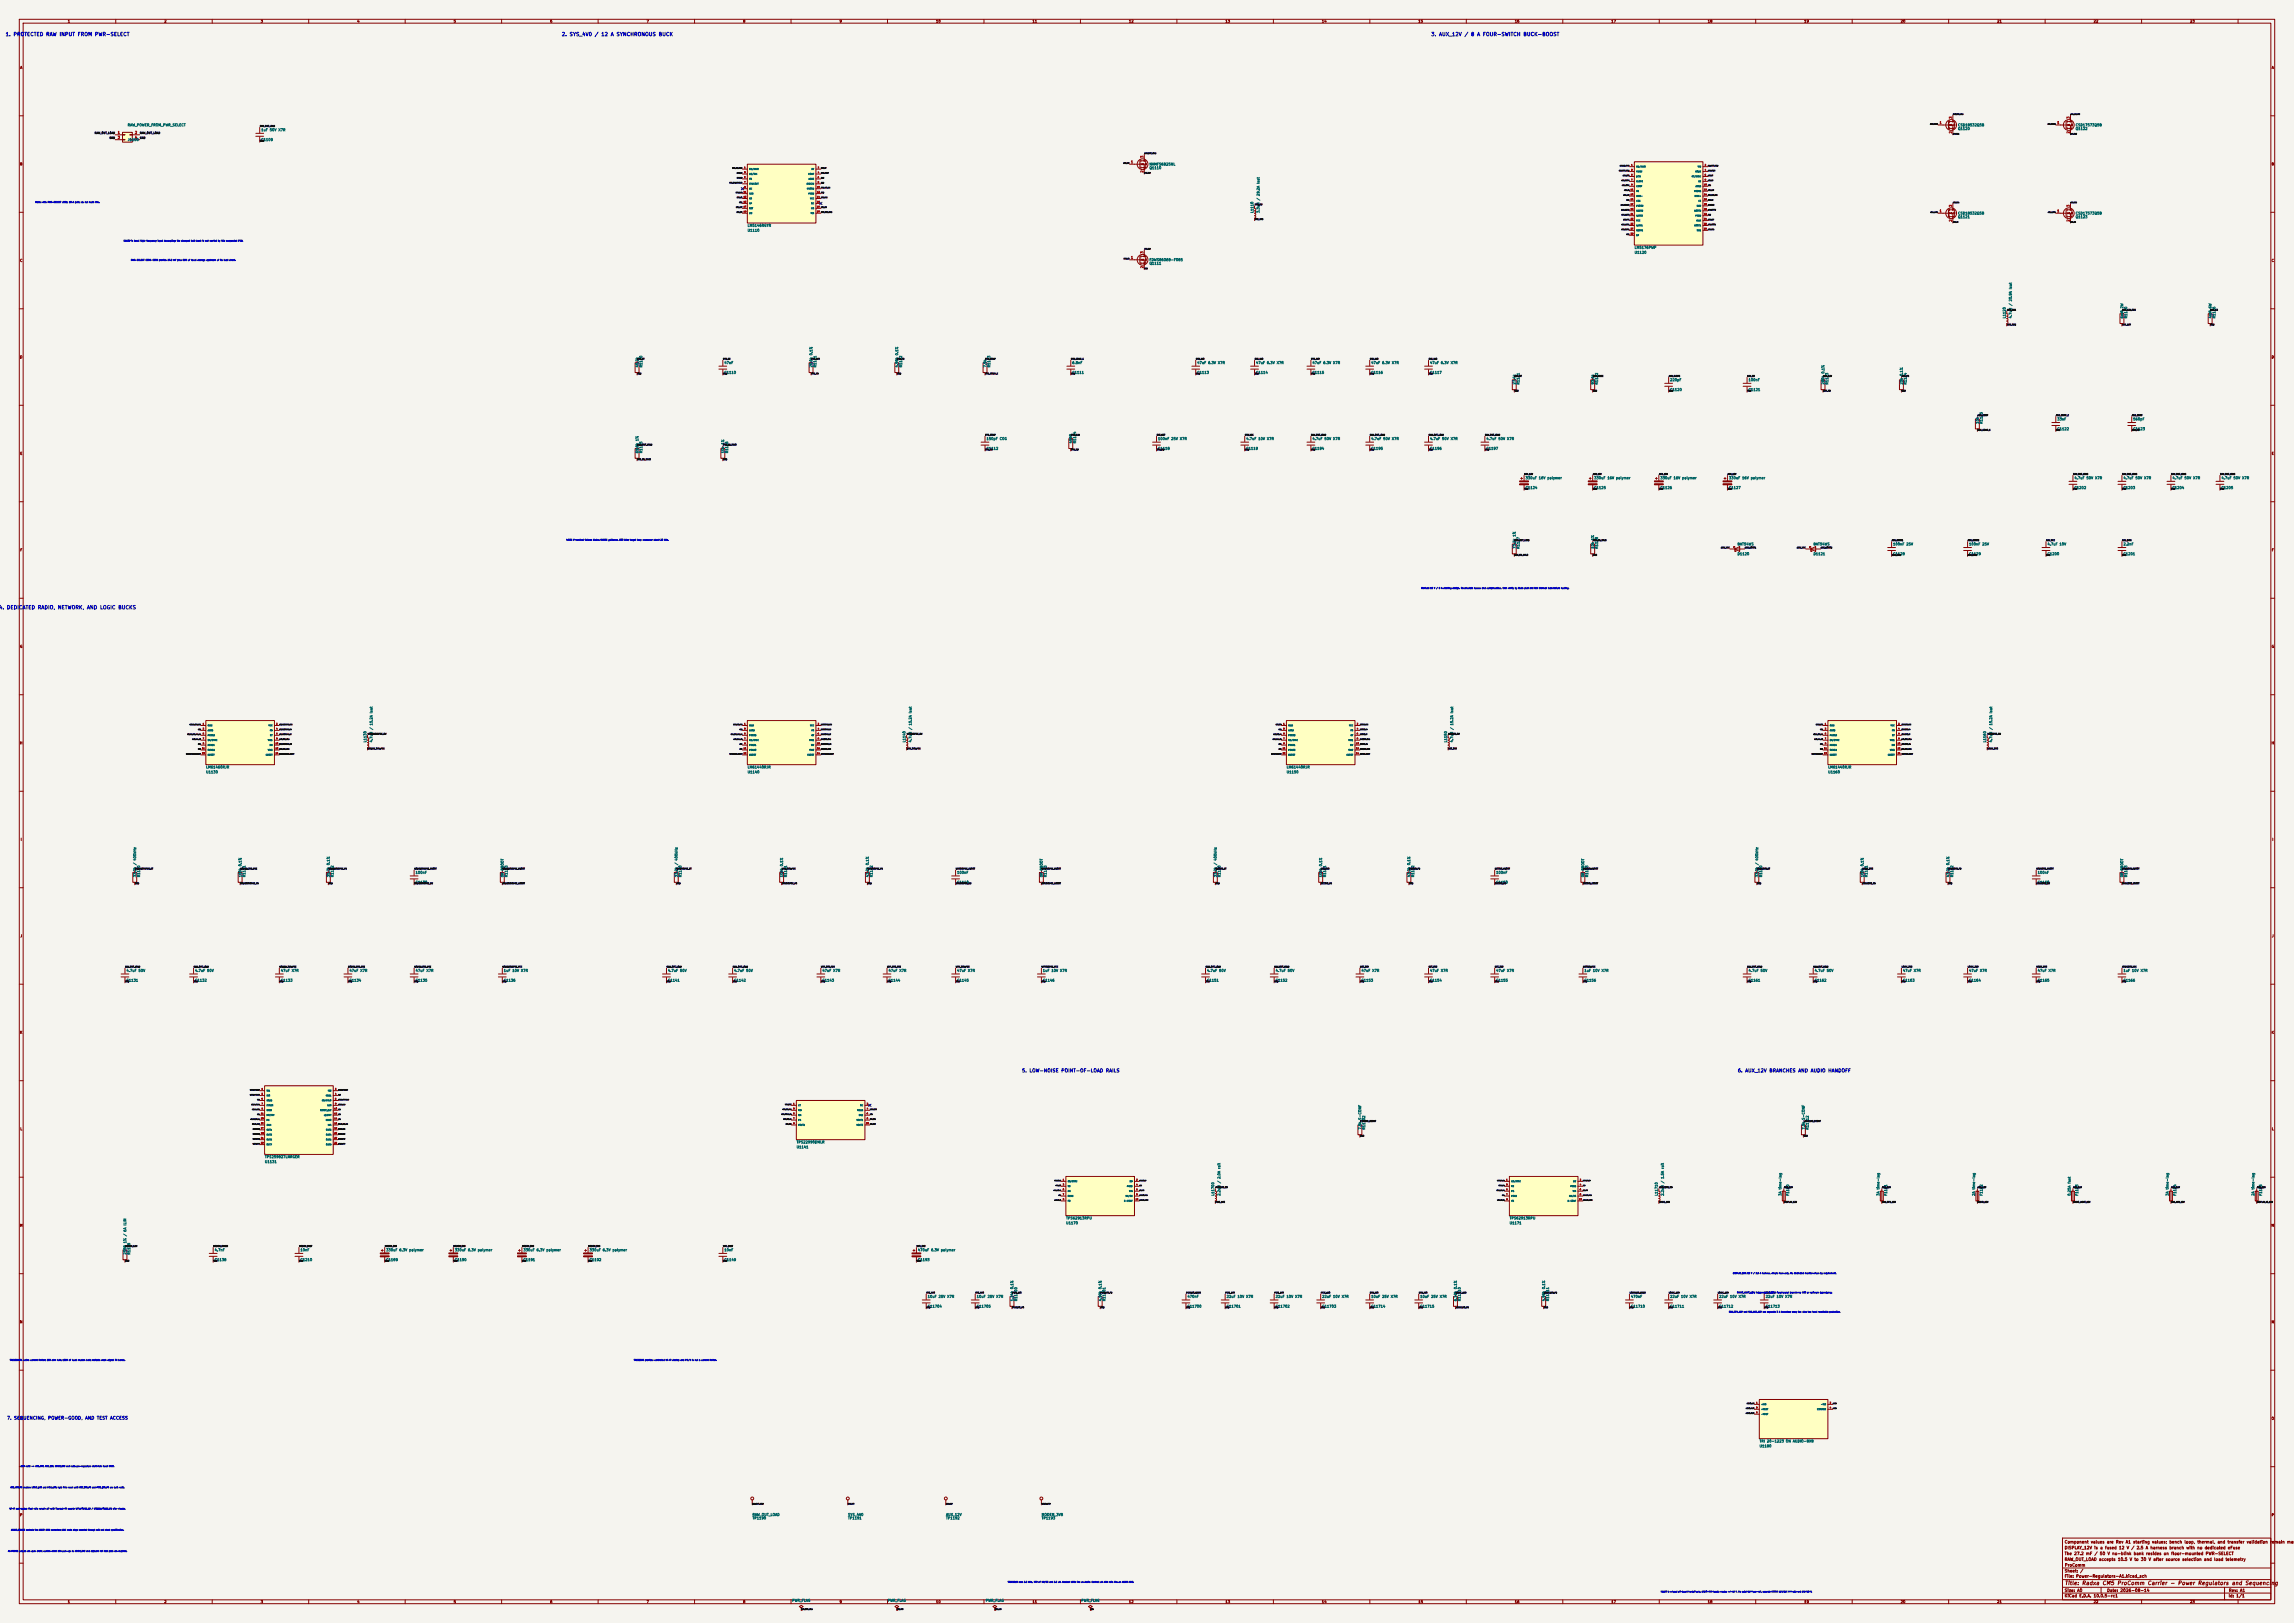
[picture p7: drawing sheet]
<svg xmlns="http://www.w3.org/2000/svg" width="1189mm" height="841mm" viewBox="0 0 1189 841" stroke-linecap="round" stroke-linejoin="round" font-family="sans-serif">
<defs><g id="words">
<text font-size="2" fill="#840000" x="1070" y="822">Title: Radxa CM5 ProComm Carrier - Power Regulators and Sequencing</text>
<g font-size="1.8" fill="#0000c2">
<text x="3" y="19">1. PROTECTED RAW INPUT FROM PWR-SELECT</text>
<text x="291" y="19">2. SYS_4V0 / 12 A SYNCHRONOUS BUCK</text>
<text x="742" y="19">3. AUX_12V / 8 A FOUR-SWITCH BUCK-BOOST</text>
<text x="-1" y="316">4. DEDICATED RADIO, NETWORK, AND LOGIC BUCKS</text>
</g>
<g font-size="1.7" fill="#0000c2">
<text x="530" y="556">5. LOW-NOISE POINT-OF-LOAD RAILS</text>
<text x="901" y="556">6. AUX_12V BRANCHES AND AUDIO HANDOFF</text>
</g>
<text font-size="1.6" fill="#0000c2" x="3" y="736">7. SEQUENCING, POWER-GOOD, AND TEST ACCESS</text>
<g font-size="1.5" fill="#840000">
<text x="1070" y="803">DISPLAY_12V is a fused 12 V / 2.5 A harness branch with no dedicated eFuse</text>
<text x="1070" y="800">Component values are Rev A1 starting values; bench loop, thermal, and transfer validation remain mand</text>
<text x="1070" y="809">RAW_OUT_LOAD accepts 10.5 V to 30 V after source selection and load telemetry</text>
<text x="1070" y="806">The 27.2 mF / 50 V no-blink bank resides on floor-mounted PWR-SELECT</text>
<text x="1070" y="815">Sheet: /</text>
<text x="1070" y="812">ProComm</text>
<text x="1070" y="818">File: Power-Regulators-A1.kicad_sch</text>
<text x="1070" y="825">Size: A0</text>
<text x="1092" y="825">Date: 2026-08-14</text>
<text x="1155" y="825">Rev: A1</text>
<text x="1070" y="828">KiCad E.D.A. 10.0.5-rc1</text>
<text x="1155" y="828">Id: 1/1</text>
</g>
<g font-size="1.3" fill="#840000">
<text x="35" y="12">1</text>
<text x="85" y="12">2</text>
<text x="135" y="12">3</text>
<text x="185" y="12">4</text>
<text x="235" y="12">5</text>
<text x="285" y="12">6</text>
<text x="335" y="12">7</text>
<text x="385" y="12">8</text>
<text x="435" y="12">9</text>
<text x="485" y="12">10</text>
<text x="535" y="12">11</text>
<text x="585" y="12">12</text>
<text x="635" y="12">13</text>
<text x="685" y="12">14</text>
<text x="735" y="12">15</text>
<text x="785" y="12">16</text>
<text x="835" y="12">17</text>
<text x="885" y="12">18</text>
<text x="935" y="12">19</text>
<text x="985" y="12">20</text>
<text x="1035" y="12">21</text>
<text x="1085" y="12">22</text>
<text x="1135" y="12">23</text>
<text x="10" y="36">A</text>
<text x="1177" y="36">A</text>
<text x="10" y="86">B</text>
<text x="1177" y="86">B</text>
<text x="10" y="136">C</text>
<text x="1177" y="136">C</text>
<text x="10" y="186">D</text>
<text x="1177" y="186">D</text>
<text x="10" y="236">E</text>
<text x="1177" y="236">E</text>
<text x="10" y="286">F</text>
<text x="1177" y="286">F</text>
<text x="10" y="336">G</text>
<text x="1177" y="336">G</text>
<text x="10" y="386">H</text>
<text x="1177" y="386">H</text>
<text x="11" y="436">I</text>
<text x="1178" y="436">I</text>
<text x="10" y="486">J</text>
<text x="1177" y="486">J</text>
<text x="10" y="536">K</text>
<text x="1177" y="536">K</text>
<text x="10" y="586">L</text>
<text x="1177" y="586">L</text>
<text x="10" y="636">M</text>
<text x="1177" y="636">M</text>
<text x="10" y="686">N</text>
<text x="1177" y="686">N</text>
<text x="10" y="736">O</text>
<text x="1177" y="736">O</text>
<text x="10" y="786">P</text>
<text x="1177" y="786">P</text>
<text x="35" y="831">1</text>
<text x="85" y="831">2</text>
<text x="135" y="831">3</text>
<text x="185" y="831">4</text>
<text x="235" y="831">5</text>
<text x="285" y="831">6</text>
<text x="335" y="831">7</text>
<text x="385" y="831">8</text>
<text x="435" y="831">9</text>
<text x="485" y="831">10</text>
<text x="535" y="831">11</text>
<text x="585" y="831">12</text>
<text x="635" y="831">13</text>
<text x="685" y="831">14</text>
<text x="735" y="831">15</text>
<text x="785" y="831">16</text>
<text x="835" y="831">17</text>
<text x="885" y="831">18</text>
<text x="935" y="831">19</text>
<text x="985" y="831">20</text>
<text x="1035" y="831">21</text>
<text x="1085" y="831">22</text>
<text x="1135" y="831">23</text>
</g>
<g font-size="1.3" fill="#006464">
<text x="66" y="66">RAW_POWER_FROM_PWR_SELECT</text>
<text x="1015" y="66">CSD18532Q5B</text>
<text x="1076" y="66">CSD17573Q5B</text>
<text x="135" y="68">1uF 50V X7R</text>
<text x="1015" y="68">Q1120</text>
<text x="1076" y="68">Q1122</text>
<text x="66" y="73">J1100</text>
<text x="135" y="73">C1109</text>
<text x="596" y="88">Q1110</text>
<text x="596" y="86">NVMFS6B25NL</text>
<text x="650" y="111" transform="rotate(-90 650 111)">L1110</text>
<text x="653" y="111" transform="rotate(-90 653 111)">3.3uH / 29.2A Isat</text>
<text x="1015" y="113">Q1121</text>
<text x="1015" y="111">CSD18532Q5B</text>
<text x="1076" y="113">Q1123</text>
<text x="1076" y="111">CSD17573Q5B</text>
<text x="387" y="118">LM5146RGYR</text>
<text x="387" y="120">U1110</text>
<text x="847" y="132">U1120</text>
<text x="847" y="129">LM5176PWP</text>
<text x="596" y="137">Q1111</text>
<text x="596" y="136">FDWS86068-F085</text>
<text x="1040" y="165" transform="rotate(-90 1040 165)">L1120</text>
<text x="1043" y="165" transform="rotate(-90 1043 165)">4.7uH / 20.9A Isat</text>
<text x="1101" y="165" transform="rotate(-90 1101 165)">6mR 2W</text>
<text x="1103" y="165" transform="rotate(-90 1103 165)">R1120</text>
<text x="1147" y="165" transform="rotate(-90 1147 165)">4mR 6W</text>
<text x="1149" y="165" transform="rotate(-90 1149 165)">R1126</text>
<text x="331" y="191" transform="rotate(-90 331 191)">40.2k</text>
<text x="333" y="191" transform="rotate(-90 333 191)">R1110</text>
<text x="375" y="189">47nF</text>
<text x="421" y="191" transform="rotate(-90 421 191)">20.0k 0.1%</text>
<text x="423" y="191" transform="rotate(-90 423 191)">R1111</text>
<text x="466" y="191" transform="rotate(-90 466 191)">4.99k 0.1%</text>
<text x="468" y="191" transform="rotate(-90 468 191)">R1112</text>
<text x="512" y="191" transform="rotate(-90 512 191)">7.5k</text>
<text x="514" y="191" transform="rotate(-90 514 191)">R1113</text>
<text x="556" y="189">6.8nF</text>
<text x="620" y="189">47uF 6.3V X7R</text>
<text x="651" y="189">47uF 6.3V X7R</text>
<text x="680" y="189">47uF 6.3V X7R</text>
<text x="711" y="189">47uF 6.3V X7R</text>
<text x="741" y="189">47uF 6.3V X7R</text>
<text x="375" y="194">C1110</text>
<text x="556" y="194">C1111</text>
<text x="620" y="194">C1113</text>
<text x="651" y="194">C1114</text>
<text x="680" y="194">C1115</text>
<text x="711" y="194">C1116</text>
<text x="741" y="194">C1117</text>
<text x="865" y="198">220pF</text>
<text x="906" y="198">100nF</text>
<text x="786" y="199" transform="rotate(-90 786 199)">27.4k</text>
<text x="788" y="199" transform="rotate(-90 788 199)">R1121</text>
<text x="826" y="199" transform="rotate(-90 826 199)">93.1k</text>
<text x="828" y="199" transform="rotate(-90 828 199)">R1122</text>
<text x="865" y="203">C1120</text>
<text x="906" y="203">C1121</text>
<text x="946" y="199" transform="rotate(-90 946 199)">280k 0.1%</text>
<text x="948" y="199" transform="rotate(-90 948 199)">R1123</text>
<text x="986" y="199" transform="rotate(-90 986 199)">20k 0.1%</text>
<text x="989" y="199" transform="rotate(-90 989 199)">R1124</text>
<text x="1026" y="220" transform="rotate(-90 1026 220)">10k</text>
<text x="1028" y="220" transform="rotate(-90 1028 220)">R1125</text>
<text x="1066" y="218">33nF</text>
<text x="1106" y="218">560pF</text>
<text x="1066" y="223">C1122</text>
<text x="1106" y="223">C1123</text>
<text x="511" y="233">C1112</text>
<text x="511" y="228">150pF C0G</text>
<text x="556" y="230" transform="rotate(-90 556 230)">499R</text>
<text x="558" y="230" transform="rotate(-90 558 230)">R1114</text>
<text x="600" y="233">C1118</text>
<text x="600" y="228">100nF 25V X7R</text>
<text x="646" y="233">C1119</text>
<text x="646" y="228">4.7uF 10V X7R</text>
<text x="680" y="233">C1194</text>
<text x="680" y="228">4.7uF 50V X7R</text>
<text x="711" y="233">C1195</text>
<text x="711" y="228">4.7uF 50V X7R</text>
<text x="741" y="233">C1196</text>
<text x="741" y="228">4.7uF 50V X7R</text>
<text x="770" y="233">C1197</text>
<text x="770" y="228">4.7uF 50V X7R</text>
<text x="331" y="235" transform="rotate(-90 331 235)">69.8k 1%</text>
<text x="333" y="235" transform="rotate(-90 333 235)">R1115</text>
<text x="376" y="235" transform="rotate(-90 376 235)">10k 1%</text>
<text x="378" y="235" transform="rotate(-90 378 235)">R1116</text>
<text x="791" y="249">330uF 16V polymer</text>
<text x="826" y="249">330uF 16V polymer</text>
<text x="860" y="249">330uF 16V polymer</text>
<text x="896" y="249">330uF 16V polymer</text>
<text x="1075" y="249">4.7uF 50V X7R</text>
<text x="1100" y="249">4.7uF 50V X7R</text>
<text x="1126" y="249">4.7uF 50V X7R</text>
<text x="1151" y="249">4.7uF 50V X7R</text>
<text x="791" y="254">C1124</text>
<text x="826" y="254">C1125</text>
<text x="860" y="254">C1126</text>
<text x="896" y="254">C1127</text>
<text x="1075" y="254">C1202</text>
<text x="1100" y="254">C1203</text>
<text x="1126" y="254">C1204</text>
<text x="1151" y="254">C1205</text>
<text x="786" y="284" transform="rotate(-90 786 284)">73.2k 1%</text>
<text x="788" y="284" transform="rotate(-90 788 284)">R1127</text>
<text x="826" y="284" transform="rotate(-90 826 284)">10k 1%</text>
<text x="828" y="284" transform="rotate(-90 828 284)">R1128</text>
<text x="900" y="288">D1120</text>
<text x="900" y="283">BAT54WS</text>
<text x="940" y="288">D1121</text>
<text x="940" y="283">BAT54WS</text>
<text x="981" y="288">C1128</text>
<text x="981" y="283">100nF 25V</text>
<text x="1020" y="288">C1129</text>
<text x="1020" y="283">100nF 25V</text>
<text x="1061" y="288">C1200</text>
<text x="1061" y="283">4.7uF 10V</text>
<text x="1100" y="288">C1201</text>
<text x="1100" y="283">2.2nF</text>
<text x="190" y="385" transform="rotate(-90 190 385)">L1130</text>
<text x="193" y="385" transform="rotate(-90 193 385)">4.7uH / 15.2A Isat</text>
<text x="470" y="385" transform="rotate(-90 470 385)">L1140</text>
<text x="473" y="385" transform="rotate(-90 473 385)">4.7uH / 15.2A Isat</text>
<text x="750" y="385" transform="rotate(-90 750 385)">L1150</text>
<text x="753" y="385" transform="rotate(-90 753 385)">4.7uH / 15.2A Isat</text>
<text x="1030" y="385" transform="rotate(-90 1030 385)">L1160</text>
<text x="1033" y="385" transform="rotate(-90 1033 385)">4.7uH / 15.2A Isat</text>
<text x="107" y="401">U1130</text>
<text x="107" y="398">LM61460RJR</text>
<text x="387" y="401">U1140</text>
<text x="387" y="398">LM61440RJR</text>
<text x="667" y="401">U1150</text>
<text x="667" y="398">LM61440RJR</text>
<text x="947" y="401">U1160</text>
<text x="947" y="398">LM61440RJR</text>
<text x="71" y="455" transform="rotate(-90 71 455)">33.2k / 400kHz</text>
<text x="73" y="455" transform="rotate(-90 73 455)">R1130</text>
<text x="125" y="455" transform="rotate(-90 125 455)">100k 0.1%</text>
<text x="127" y="455" transform="rotate(-90 127 455)">R1131</text>
<text x="171" y="455" transform="rotate(-90 171 455)">35.7k 0.1%</text>
<text x="173" y="455" transform="rotate(-90 173 455)">R1132</text>
<text x="215" y="453">100nF</text>
<text x="261" y="455" transform="rotate(-90 261 455)">0R</text>
<text x="261" y="451" transform="rotate(-90 261 451)">RBOOT</text>
<text x="263" y="455" transform="rotate(-90 263 455)">R1133</text>
<text x="351" y="455" transform="rotate(-90 351 455)">33.2k / 400kHz</text>
<text x="354" y="455" transform="rotate(-90 354 455)">R1140</text>
<text x="406" y="455" transform="rotate(-90 406 455)">100k 0.1%</text>
<text x="408" y="455" transform="rotate(-90 408 455)">R1141</text>
<text x="451" y="455" transform="rotate(-90 451 455)">43.2k 0.1%</text>
<text x="453" y="455" transform="rotate(-90 453 455)">R1142</text>
<text x="496" y="453">100nF</text>
<text x="541" y="455" transform="rotate(-90 541 455)">0R</text>
<text x="541" y="451" transform="rotate(-90 541 451)">RBOOT</text>
<text x="543" y="455" transform="rotate(-90 543 455)">R1143</text>
<text x="631" y="455" transform="rotate(-90 631 455)">33.2k / 400kHz</text>
<text x="633" y="455" transform="rotate(-90 633 455)">R1150</text>
<text x="685" y="455" transform="rotate(-90 685 455)">100k 0.1%</text>
<text x="688" y="455" transform="rotate(-90 688 455)">R1151</text>
<text x="731" y="455" transform="rotate(-90 731 455)">43.2k 0.1%</text>
<text x="733" y="455" transform="rotate(-90 733 455)">R1152</text>
<text x="775" y="453">100nF</text>
<text x="821" y="455" transform="rotate(-90 821 455)">0R</text>
<text x="821" y="451" transform="rotate(-90 821 451)">RBOOT</text>
<text x="823" y="455" transform="rotate(-90 823 455)">R1153</text>
<text x="912" y="455" transform="rotate(-90 912 455)">33.2k / 400kHz</text>
<text x="914" y="455" transform="rotate(-90 914 455)">R1160</text>
<text x="966" y="455" transform="rotate(-90 966 455)">100k 0.1%</text>
<text x="968" y="455" transform="rotate(-90 968 455)">R1161</text>
<text x="1011" y="455" transform="rotate(-90 1011 455)">43.2k 0.1%</text>
<text x="1013" y="455" transform="rotate(-90 1013 455)">R1162</text>
<text x="1056" y="453">100nF</text>
<text x="1101" y="455" transform="rotate(-90 1101 455)">0R</text>
<text x="1101" y="451" transform="rotate(-90 1101 451)">RBOOT</text>
<text x="1103" y="455" transform="rotate(-90 1103 455)">R1163</text>
<text x="215" y="458">C1130</text>
<text x="496" y="458">C1140</text>
<text x="775" y="458">C1150</text>
<text x="1056" y="458">C1160</text>
<text x="65" y="504">4.7uF 50V</text>
<text x="101" y="504">4.7uF 50V</text>
<text x="145" y="504">47uF X7R</text>
<text x="181" y="504">47uF X7R</text>
<text x="215" y="504">47uF X7R</text>
<text x="261" y="504">1uF 10V X7R</text>
<text x="346" y="504">4.7uF 50V</text>
<text x="380" y="504">4.7uF 50V</text>
<text x="426" y="504">47uF X7R</text>
<text x="460" y="504">47uF X7R</text>
<text x="496" y="504">47uF X7R</text>
<text x="540" y="504">1uF 10V X7R</text>
<text x="625" y="504">4.7uF 50V</text>
<text x="661" y="504">4.7uF 50V</text>
<text x="705" y="504">47uF X7R</text>
<text x="741" y="504">47uF X7R</text>
<text x="775" y="504">47uF X7R</text>
<text x="821" y="504">1uF 10V X7R</text>
<text x="906" y="504">4.7uF 50V</text>
<text x="940" y="504">4.7uF 50V</text>
<text x="986" y="504">47uF X7R</text>
<text x="1020" y="504">47uF X7R</text>
<text x="1056" y="504">47uF X7R</text>
<text x="1100" y="504">1uF 10V X7R</text>
<text x="65" y="509">C1131</text>
<text x="101" y="509">C1132</text>
<text x="145" y="509">C1133</text>
<text x="181" y="509">C1134</text>
<text x="215" y="509">C1135</text>
<text x="261" y="509">C1136</text>
<text x="346" y="509">C1141</text>
<text x="380" y="509">C1142</text>
<text x="426" y="509">C1143</text>
<text x="460" y="509">C1144</text>
<text x="496" y="509">C1145</text>
<text x="540" y="509">C1146</text>
<text x="625" y="509">C1151</text>
<text x="661" y="509">C1152</text>
<text x="705" y="509">C1153</text>
<text x="741" y="509">C1154</text>
<text x="775" y="509">C1155</text>
<text x="821" y="509">C1156</text>
<text x="906" y="509">C1161</text>
<text x="940" y="509">C1162</text>
<text x="986" y="509">C1163</text>
<text x="1020" y="509">C1164</text>
<text x="1056" y="509">C1165</text>
<text x="1100" y="509">C1166</text>
<text x="706" y="585" transform="rotate(-90 706 585)">7.5k S-CONF</text>
<text x="708" y="585" transform="rotate(-90 708 585)">R11702</text>
<text x="936" y="585" transform="rotate(-90 936 585)">7.5k S-CONF</text>
<text x="938" y="585" transform="rotate(-90 938 585)">R11712</text>
<text x="413" y="593">TPS22990DMLR</text>
<text x="413" y="595">U1141</text>
<text x="137" y="603">U1131</text>
<text x="137" y="600">TPS259827LNRGER</text>
<text x="630" y="620" transform="rotate(-90 630 620)">L11700</text>
<text x="633" y="620" transform="rotate(-90 633 620)">2.2uH / 2.0A rail</text>
<text x="859" y="620" transform="rotate(-90 859 620)">L11710</text>
<text x="863" y="620" transform="rotate(-90 863 620)">2.2uH / 1.5A rail</text>
<text x="924" y="620" transform="rotate(-90 924 620)">3A time-lag</text>
<text x="928" y="620" transform="rotate(-90 928 620)">F1180</text>
<text x="974" y="620" transform="rotate(-90 974 620)">3A time-lag</text>
<text x="978" y="620" transform="rotate(-90 978 620)">F1181</text>
<text x="1024" y="620" transform="rotate(-90 1024 620)">2A time-lag</text>
<text x="1028" y="620" transform="rotate(-90 1028 620)">F1182</text>
<text x="1073" y="620" transform="rotate(-90 1073 620)">0.25A fast</text>
<text x="1077" y="620" transform="rotate(-90 1077 620)">F1183</text>
<text x="1124" y="620" transform="rotate(-90 1124 620)">3A time-lag</text>
<text x="1128" y="620" transform="rotate(-90 1128 620)">F1184</text>
<text x="1169" y="620" transform="rotate(-90 1169 620)">2A time-lag</text>
<text x="1173" y="620" transform="rotate(-90 1173 620)">F1185</text>
<text x="552" y="635">U1170</text>
<text x="552" y="632">TPS62913RPU</text>
<text x="782" y="635">U1171</text>
<text x="782" y="632">TPS62913RPU</text>
<text x="66" y="650" transform="rotate(-90 66 650)">255R 1% / 6A ILIM</text>
<text x="68" y="650" transform="rotate(-90 68 650)">R1138</text>
<text x="111" y="654">C1138</text>
<text x="111" y="649">4.7nF</text>
<text x="156" y="654">C1210</text>
<text x="156" y="649">10nF</text>
<text x="200" y="654">C1189</text>
<text x="200" y="649">330uF 6.3V polymer</text>
<text x="236" y="654">C1190</text>
<text x="236" y="649">330uF 6.3V polymer</text>
<text x="271" y="654">C1191</text>
<text x="271" y="649">330uF 6.3V polymer</text>
<text x="305" y="654">C1192</text>
<text x="305" y="649">330uF 6.3V polymer</text>
<text x="375" y="654">C1149</text>
<text x="375" y="649">10nF</text>
<text x="476" y="654">C1193</text>
<text x="476" y="649">470uF 6.3V polymer</text>
<text x="481" y="678">C11704</text>
<text x="481" y="673">10uF 25V X7R</text>
<text x="506" y="678">C11705</text>
<text x="506" y="673">10uF 25V X7R</text>
<text x="525" y="674" transform="rotate(-90 525 674)">1.24k 0.1%</text>
<text x="528" y="674" transform="rotate(-90 528 674)">R11700</text>
<text x="571" y="674" transform="rotate(-90 571 674)">4.99k 0.1%</text>
<text x="573" y="674" transform="rotate(-90 573 674)">R11701</text>
<text x="615" y="678">C11700</text>
<text x="615" y="673">470nF</text>
<text x="636" y="678">C11701</text>
<text x="636" y="673">22uF 10V X7R</text>
<text x="661" y="678">C11702</text>
<text x="661" y="673">22uF 10V X7R</text>
<text x="685" y="678">C11703</text>
<text x="685" y="673">22uF 10V X7R</text>
<text x="711" y="678">C11714</text>
<text x="711" y="673">10uF 25V X7R</text>
<text x="736" y="678">C11715</text>
<text x="736" y="673">10uF 25V X7R</text>
<text x="755" y="674" transform="rotate(-90 755 674)">6.19k 0.1%</text>
<text x="757" y="674" transform="rotate(-90 757 674)">R11710</text>
<text x="801" y="674" transform="rotate(-90 801 674)">4.99k 0.1%</text>
<text x="803" y="674" transform="rotate(-90 803 674)">R11711</text>
<text x="845" y="678">C11710</text>
<text x="845" y="673">470nF</text>
<text x="865" y="678">C11711</text>
<text x="865" y="673">22uF 10V X7R</text>
<text x="891" y="678">C11712</text>
<text x="891" y="673">22uF 10V X7R</text>
<text x="915" y="678">C11713</text>
<text x="915" y="673">22uF 10V X7R</text>
<text x="912" y="748">TRI 20-1223 ON AUDIO-8X8</text>
<text x="912" y="750">U1180</text>
<text x="390" y="786">RAW_OUT_LOAD</text>
<text x="439" y="786">SYS_4V0</text>
<text x="490" y="786">AUX_12V</text>
<text x="540" y="786">MODEM_3V8</text>
<text x="390" y="788">TP1190</text>
<text x="439" y="788">TP1191</text>
<text x="490" y="788">TP1192</text>
<text x="540" y="788">TP1193</text>
<text x="410" y="830">PWR_FLAG</text>
<text x="460" y="830">PWR_FLAG</text>
<text x="511" y="830">PWR_FLAG</text>
<text x="560" y="830">PWR_FLAG</text>
</g>
<g font-size="1.3" fill="#a90000">
<text x="1005" y="65">1</text>
<text x="1012" y="62" transform="rotate(-90 1012 62)">3</text>
<text x="1066" y="65">1</text>
<text x="1073" y="62" transform="rotate(-90 1073 62)">3</text>
<text x="61" y="70">1</text>
<text x="70" y="70">2</text>
<text x="1012" y="69" transform="rotate(-90 1012 69)">2</text>
<text x="1073" y="69" transform="rotate(-90 1073 69)">2</text>
<text x="61" y="72">3</text>
<text x="70" y="72">4</text>
<text x="593" y="82" transform="rotate(-90 593 82)">3</text>
<text x="586" y="85">1</text>
<text x="593" y="90" transform="rotate(-90 593 90)">2</text>
<text x="1012" y="107" transform="rotate(-90 1012 107)">3</text>
<text x="1073" y="107" transform="rotate(-90 1073 107)">3</text>
<text x="1005" y="110">1</text>
<text x="1066" y="110">1</text>
<text x="1012" y="115" transform="rotate(-90 1012 115)">2</text>
<text x="1073" y="115" transform="rotate(-90 1073 115)">2</text>
<text x="593" y="132" transform="rotate(-90 593 132)">3</text>
<text x="586" y="134">1</text>
<text x="593" y="139" transform="rotate(-90 593 139)">2</text>
</g>
<g font-size="1" fill="#0f0f0f">
<text x="49" y="70">RAW_OUT_LOAD</text>
<text x="72" y="70">RAW_OUT_LOAD</text>
<text x="57" y="72">GND</text>
<text x="72" y="72">GND</text>
</g>
<g font-size=".7" fill="#0f0f0f">
<text x="135" y="66">RAW_OUT_LOAD</text>
<text x="135" y="73">GND</text>
<text x="650" y="107">SYS_SW</text>
<text x="650" y="114">SYS_4V0</text>
<text x="1040" y="161">AUX_SW1</text>
<text x="1100" y="161">AUX_12V_PRE</text>
<text x="1146" y="161">AUX_CS</text>
<text x="1040" y="169">AUX_SW2</text>
<text x="1100" y="169">AUX_12V</text>
<text x="1146" y="169">GND</text>
<text x="330" y="187">SYS_RT</text>
<text x="375" y="187">SYS_SS</text>
<text x="420" y="187">SYS_4V0</text>
<text x="465" y="187">SYS_FB</text>
<text x="511" y="187">SYS_COMP</text>
<text x="555" y="187">SYS_COMP_C</text>
<text x="620" y="187">SYS_4V0</text>
<text x="650" y="187">SYS_4V0</text>
<text x="679" y="187">SYS_4V0</text>
<text x="710" y="187">SYS_4V0</text>
<text x="740" y="187">SYS_4V0</text>
<text x="330" y="194">GND</text>
<text x="375" y="194">GND</text>
<text x="420" y="194">SYS_FB</text>
<text x="465" y="194">GND</text>
<text x="511" y="194">SYS_COMP_C</text>
<text x="555" y="194">GND</text>
<text x="620" y="194">GND</text>
<text x="650" y="194">GND</text>
<text x="679" y="194">GND</text>
<text x="710" y="194">GND</text>
<text x="740" y="194">GND</text>
<text x="785" y="195">AUX_RT</text>
<text x="826" y="195">AUX_MODE</text>
<text x="865" y="195">AUX_SLOPE</text>
<text x="906" y="195">AUX_SS</text>
<text x="945" y="195">AUX_12V</text>
<text x="986" y="195">AUX_FB</text>
<text x="785" y="203">GND</text>
<text x="826" y="203">GND</text>
<text x="865" y="203">GND</text>
<text x="906" y="203">GND</text>
<text x="945" y="203">AUX_FB</text>
<text x="986" y="203">GND</text>
<text x="1025" y="216">AUX_COMP</text>
<text x="1066" y="216">AUX_COMP_C</text>
<text x="1105" y="216">AUX_COMP</text>
<text x="511" y="226">SYS_COMP</text>
<text x="555" y="226">SYS_ILIM</text>
<text x="599" y="226">SYS_BST</text>
<text x="645" y="226">SYS_VCC</text>
<text x="679" y="226">RAW_OUT_LOAD</text>
<text x="710" y="226">RAW_OUT_LOAD</text>
<text x="740" y="226">RAW_OUT_LOAD</text>
<text x="770" y="226">RAW_OUT_LOAD</text>
<text x="1025" y="223">AUX_COMP_C</text>
<text x="1066" y="223">GND</text>
<text x="1105" y="223">AUX_FB</text>
<text x="330" y="231">RAW_OUT_LOAD</text>
<text x="375" y="231">SYS_EN_UVLO</text>
<text x="511" y="234">SYS_FB</text>
<text x="555" y="234">SYS_SW</text>
<text x="599" y="234">SYS_SW</text>
<text x="645" y="234">GND</text>
<text x="679" y="234">GND</text>
<text x="710" y="234">GND</text>
<text x="740" y="234">GND</text>
<text x="770" y="234">GND</text>
<text x="330" y="239">SYS_EN_UVLO</text>
<text x="375" y="239">GND</text>
<text x="790" y="246">AUX_12V</text>
<text x="826" y="246">AUX_12V</text>
<text x="860" y="246">AUX_12V</text>
<text x="895" y="246">AUX_12V</text>
<text x="1074" y="246">RAW_OUT_LOAD</text>
<text x="1100" y="246">RAW_OUT_LOAD</text>
<text x="1125" y="246">RAW_OUT_LOAD</text>
<text x="1151" y="246">RAW_OUT_LOAD</text>
<text x="790" y="254">GND</text>
<text x="826" y="254">GND</text>
<text x="860" y="254">GND</text>
<text x="895" y="254">GND</text>
<text x="1074" y="254">GND</text>
<text x="1100" y="254">GND</text>
<text x="1125" y="254">GND</text>
<text x="1151" y="254">GND</text>
<text x="785" y="280">RAW_OUT_LOAD</text>
<text x="826" y="280">AUX_EN_UVLO</text>
<text x="980" y="280">AUX_BOOT1</text>
<text x="1020" y="280">AUX_BOOT2</text>
<text x="1060" y="280">AUX_VCC</text>
<text x="1100" y="280">AUX_DITH</text>
<text x="892" y="284">AUX_VCC</text>
<text x="904" y="284">AUX_BOOT1</text>
<text x="931" y="284">AUX_VCC</text>
<text x="944" y="284">AUX_BOOT2</text>
<text x="785" y="288">AUX_EN_UVLO</text>
<text x="826" y="288">GND</text>
<text x="980" y="288">AUX_SW1</text>
<text x="1020" y="288">AUX_SW2</text>
<text x="1060" y="288">GND</text>
<text x="1100" y="288">GND</text>
<text x="191" y="381">MODEM3V8PRE_SW</text>
<text x="470" y="381">WIFI3V3PRE_SW</text>
<text x="751" y="381">NET3V3_SW</text>
<text x="1030" y="381">LOGIC3V3_SW</text>
<text x="191" y="388">MODEM_3V8_PRE</text>
<text x="470" y="388">WIFI_3V3_PRE</text>
<text x="751" y="388">NET_3V3</text>
<text x="1030" y="388">LOGIC_3V3</text>
<text x="70" y="451">MODEM3V8PRE_RT</text>
<text x="124" y="451">MODEM_3V8_PRE</text>
<text x="170" y="451">MODEM3V8PRE_FB</text>
<text x="215" y="451">MODEM3V8PRE_CBOOT</text>
<text x="260" y="451">MODEM3V8PRE_RBOOT</text>
<text x="351" y="451">WIFI3V3PRE_RT</text>
<text x="405" y="451">WIFI_3V3_PRE</text>
<text x="450" y="451">WIFI3V3PRE_FB</text>
<text x="495" y="451">WIFI3V3PRE_CBOOT</text>
<text x="540" y="451">WIFI3V3PRE_RBOOT</text>
<text x="630" y="451">NET3V3_RT</text>
<text x="685" y="451">NET_3V3</text>
<text x="730" y="451">NET3V3_FB</text>
<text x="775" y="451">NET3V3_CBOOT</text>
<text x="820" y="451">NET3V3_RBOOT</text>
<text x="911" y="451">LOGIC3V3_RT</text>
<text x="965" y="451">LOGIC_3V3</text>
<text x="1010" y="451">LOGIC3V3_FB</text>
<text x="1055" y="451">LOGIC3V3_CBOOT</text>
<text x="1100" y="451">LOGIC3V3_RBOOT</text>
<text x="70" y="458">GND</text>
<text x="124" y="458">MODEM3V8PRE_FB</text>
<text x="170" y="458">GND</text>
<text x="215" y="458">MODEM3V8PRE_SW</text>
<text x="260" y="458">MODEM3V8PRE_CBOOT</text>
<text x="351" y="458">GND</text>
<text x="405" y="458">WIFI3V3PRE_FB</text>
<text x="450" y="458">GND</text>
<text x="495" y="458">WIFI3V3PRE_SW</text>
<text x="540" y="458">WIFI3V3PRE_CBOOT</text>
<text x="630" y="458">GND</text>
<text x="685" y="458">NET3V3_FB</text>
<text x="730" y="458">GND</text>
<text x="775" y="458">NET3V3_SW</text>
<text x="820" y="458">NET3V3_CBOOT</text>
<text x="911" y="458">GND</text>
<text x="965" y="458">LOGIC3V3_FB</text>
<text x="1010" y="458">GND</text>
<text x="1055" y="458">LOGIC3V3_SW</text>
<text x="1100" y="458">LOGIC3V3_CBOOT</text>
<text x="65" y="501">RAW_OUT_LOAD</text>
<text x="100" y="501">RAW_OUT_LOAD</text>
<text x="145" y="501">MODEM_3V8_PRE</text>
<text x="180" y="501">MODEM_3V8_PRE</text>
<text x="215" y="501">MODEM_3V8_PRE</text>
<text x="260" y="501">MODEM3V8PRE_VCC</text>
<text x="345" y="501">RAW_OUT_LOAD</text>
<text x="380" y="501">RAW_OUT_LOAD</text>
<text x="425" y="501">WIFI_3V3_PRE</text>
<text x="460" y="501">WIFI_3V3_PRE</text>
<text x="495" y="501">WIFI_3V3_PRE</text>
<text x="540" y="501">WIFI3V3PRE_VCC</text>
<text x="625" y="501">RAW_OUT_LOAD</text>
<text x="660" y="501">RAW_OUT_LOAD</text>
<text x="705" y="501">NET_3V3</text>
<text x="740" y="501">NET_3V3</text>
<text x="775" y="501">NET_3V3</text>
<text x="820" y="501">NET3V3_VCC</text>
<text x="906" y="501">RAW_OUT_LOAD</text>
<text x="940" y="501">RAW_OUT_LOAD</text>
<text x="986" y="501">LOGIC_3V3</text>
<text x="1020" y="501">LOGIC_3V3</text>
<text x="1055" y="501">LOGIC_3V3</text>
<text x="1100" y="501">LOGIC3V3_VCC</text>
<text x="65" y="509">GND</text>
<text x="100" y="509">GND</text>
<text x="145" y="509">GND</text>
<text x="180" y="509">GND</text>
<text x="215" y="509">GND</text>
<text x="260" y="509">GND</text>
<text x="345" y="509">GND</text>
<text x="380" y="509">GND</text>
<text x="425" y="509">GND</text>
<text x="460" y="509">GND</text>
<text x="495" y="509">GND</text>
<text x="540" y="509">GND</text>
<text x="625" y="509">GND</text>
<text x="660" y="509">GND</text>
<text x="705" y="509">GND</text>
<text x="740" y="509">GND</text>
<text x="775" y="509">GND</text>
<text x="820" y="509">GND</text>
<text x="906" y="509">GND</text>
<text x="940" y="509">GND</text>
<text x="986" y="509">GND</text>
<text x="1020" y="509">GND</text>
<text x="1055" y="509">GND</text>
<text x="1100" y="509">GND</text>
<text x="705" y="581">PCIE1V0_SCONF</text>
<text x="935" y="581">LOGIC1V8_SCONF</text>
<text x="705" y="589">GND</text>
<text x="935" y="589">GND</text>
<text x="630" y="616">PCIE1V0_SW</text>
<text x="860" y="616">LOGIC1V8_SW</text>
<text x="925" y="616">AUX_12V</text>
<text x="975" y="616">AUX_12V</text>
<text x="1025" y="616">AUX_12V</text>
<text x="1074" y="616">AUX_12V</text>
<text x="1125" y="616">AUX_12V</text>
<text x="1170" y="616">AUX_12V</text>
<text x="630" y="623">PCIE_1V0</text>
<text x="860" y="623">LOGIC_1V8</text>
<text x="925" y="623">DISPLAY_12V</text>
<text x="975" y="623">FAN_CPU_12V</text>
<text x="1025" y="623">AUDIO_12V</text>
<text x="1074" y="623">NIGHT_LIGHT_12V</text>
<text x="1125" y="623">FAN_AUX_12V</text>
<text x="1170" y="623">DISPLAY_IO_12V</text>
<text x="65" y="646">MODEM_ILIM</text>
<text x="111" y="646">MODEM_ITIMER</text>
<text x="155" y="646">MODEM_DVDT</text>
<text x="199" y="646">MODEM_3V8</text>
<text x="235" y="646">MODEM_3V8</text>
<text x="271" y="646">MODEM_3V8</text>
<text x="305" y="646">MODEM_3V8</text>
<text x="375" y="646">WIFI_DVDT</text>
<text x="475" y="646">WIFI_3V3</text>
<text x="65" y="654">GND</text>
<text x="111" y="654">GND</text>
<text x="155" y="654">GND</text>
<text x="199" y="654">GND</text>
<text x="235" y="654">GND</text>
<text x="271" y="654">GND</text>
<text x="305" y="654">GND</text>
<text x="375" y="654">GND</text>
<text x="475" y="654">GND</text>
<text x="480" y="670">SYS_4V0</text>
<text x="505" y="670">SYS_4V0</text>
<text x="525" y="670">PCIE_1V0</text>
<text x="570" y="670">PCIE1V0_FB</text>
<text x="615" y="670">PCIE1V0_NRSS</text>
<text x="635" y="670">PCIE_1V0</text>
<text x="660" y="670">PCIE_1V0</text>
<text x="685" y="670">PCIE_1V0</text>
<text x="710" y="670">SYS_4V0</text>
<text x="735" y="670">SYS_4V0</text>
<text x="754" y="670">LOGIC_1V8</text>
<text x="800" y="670">LOGIC1V8_FB</text>
<text x="845" y="670">LOGIC1V8_NRSS</text>
<text x="865" y="670">LOGIC_1V8</text>
<text x="890" y="670">LOGIC_1V8</text>
<text x="914" y="670">LOGIC_1V8A fused panel branch; no CM5 or software dependency.</text>
<text x="480" y="678">GND</text>
<text x="505" y="678">GND</text>
<text x="525" y="678">PCIE1V0_FB</text>
<text x="570" y="678">GND</text>
<text x="615" y="678">GND</text>
<text x="635" y="678">GND</text>
<text x="660" y="678">GND</text>
<text x="685" y="678">GND</text>
<text x="710" y="678">GND</text>
<text x="735" y="678">GND</text>
<text x="754" y="678">LOGIC1V8_FB</text>
<text x="800" y="678">GND</text>
<text x="845" y="678">GND</text>
<text x="865" y="678">GND</text>
<text x="890" y="678">GND</text>
<text x="914" y="678">GND</text>
</g>
<g font-size=".7" fill="#a90000">
<text x="386" y="87">1</text>
<text x="386" y="90">3</text>
<text x="424" y="87">2</text>
<text x="424" y="90">4</text>
<text x="845" y="86">1</text>
<text x="845" y="89">3</text>
<text x="884" y="86">2</text>
<text x="884" y="89">4</text>
<text x="386" y="92">5</text>
<text x="386" y="95">7</text>
<text x="424" y="92">6</text>
<text x="424" y="95">8</text>
<text x="845" y="91">5</text>
<text x="845" y="94">7</text>
<text x="884" y="91">6</text>
<text x="884" y="94">8</text>
<text x="385" y="100">11</text>
<text x="386" y="97">9</text>
<text x="423" y="97">10</text>
<text x="423" y="100">12</text>
<text x="845" y="99">11</text>
<text x="845" y="101">13</text>
<text x="845" y="96">9</text>
<text x="883" y="96">10</text>
<text x="883" y="99">12</text>
<text x="883" y="101">14</text>
<text x="385" y="103">13</text>
<text x="385" y="105">15</text>
<text x="385" y="108">17</text>
<text x="423" y="103">14</text>
<text x="423" y="105">16</text>
<text x="423" y="108">18</text>
<text x="845" y="104">15</text>
<text x="845" y="106">17</text>
<text x="883" y="104">16</text>
<text x="883" y="106">18</text>
<text x="385" y="110">19</text>
<text x="423" y="110">20</text>
<text x="845" y="109">19</text>
<text x="845" y="111">21</text>
<text x="845" y="114">23</text>
<text x="883" y="109">20</text>
<text x="883" y="111">22</text>
<text x="883" y="114">24</text>
<text x="845" y="117">25</text>
<text x="845" y="119">27</text>
<text x="883" y="117">26</text>
<text x="883" y="119">28</text>
<text x="845" y="122">29</text>
<text x="105" y="376">1</text>
<text x="143" y="376">2</text>
<text x="386" y="376">1</text>
<text x="424" y="376">2</text>
<text x="665" y="376">1</text>
<text x="703" y="376">2</text>
<text x="946" y="376">1</text>
<text x="984" y="376">2</text>
<text x="105" y="378">3</text>
<text x="105" y="381">5</text>
<text x="105" y="383">7</text>
<text x="143" y="378">4</text>
<text x="143" y="381">6</text>
<text x="143" y="383">8</text>
<text x="386" y="378">3</text>
<text x="386" y="381">5</text>
<text x="386" y="383">7</text>
<text x="424" y="378">4</text>
<text x="424" y="381">6</text>
<text x="424" y="383">8</text>
<text x="665" y="378">3</text>
<text x="665" y="381">5</text>
<text x="665" y="383">7</text>
<text x="703" y="378">4</text>
<text x="703" y="381">6</text>
<text x="703" y="383">8</text>
<text x="946" y="378">3</text>
<text x="946" y="381">5</text>
<text x="946" y="383">7</text>
<text x="984" y="378">4</text>
<text x="984" y="381">6</text>
<text x="984" y="383">8</text>
<text x="105" y="388">11</text>
<text x="105" y="386">9</text>
<text x="143" y="386">10</text>
<text x="143" y="388">12</text>
<text x="385" y="388">11</text>
<text x="386" y="386">9</text>
<text x="423" y="386">10</text>
<text x="423" y="388">12</text>
<text x="665" y="388">11</text>
<text x="665" y="386">9</text>
<text x="703" y="386">10</text>
<text x="703" y="388">12</text>
<text x="945" y="388">11</text>
<text x="946" y="386">9</text>
<text x="983" y="386">10</text>
<text x="983" y="388">12</text>
<text x="105" y="391">13</text>
<text x="143" y="391">14</text>
<text x="385" y="391">13</text>
<text x="423" y="391">14</text>
<text x="665" y="391">13</text>
<text x="703" y="391">14</text>
<text x="945" y="391">13</text>
<text x="983" y="391">14</text>
<text x="135" y="565">1</text>
<text x="135" y="567">3</text>
<text x="135" y="570">5</text>
<text x="174" y="565">2</text>
<text x="174" y="567">4</text>
<text x="174" y="570">6</text>
<text x="135" y="572">7</text>
<text x="135" y="575">9</text>
<text x="173" y="575">10</text>
<text x="174" y="572">8</text>
<text x="411" y="572">1</text>
<text x="411" y="575">3</text>
<text x="449" y="572">2</text>
<text x="449" y="575">4</text>
<text x="135" y="578">11</text>
<text x="135" y="580">13</text>
<text x="173" y="578">12</text>
<text x="173" y="580">14</text>
<text x="411" y="578">5</text>
<text x="411" y="580">7</text>
<text x="449" y="578">6</text>
<text x="449" y="580">8</text>
<text x="135" y="583">15</text>
<text x="135" y="585">17</text>
<text x="135" y="588">19</text>
<text x="173" y="583">16</text>
<text x="173" y="585">18</text>
<text x="173" y="588">20</text>
<text x="411" y="583">9</text>
<text x="449" y="583">10</text>
<text x="135" y="590">21</text>
<text x="135" y="593">23</text>
<text x="173" y="590">22</text>
<text x="173" y="593">24</text>
<text x="551" y="612">1</text>
<text x="589" y="612">2</text>
<text x="781" y="612">1</text>
<text x="819" y="612">2</text>
<text x="551" y="614">3</text>
<text x="551" y="617">5</text>
<text x="589" y="614">4</text>
<text x="589" y="617">6</text>
<text x="781" y="614">3</text>
<text x="781" y="617">5</text>
<text x="819" y="614">4</text>
<text x="819" y="617">6</text>
<text x="551" y="619">7</text>
<text x="551" y="622">9</text>
<text x="589" y="622">10</text>
<text x="589" y="619">8</text>
<text x="781" y="619">7</text>
<text x="781" y="622">9</text>
<text x="818" y="622">10</text>
<text x="819" y="619">8</text>
<text x="910" y="727">1</text>
<text x="910" y="730">3</text>
<text x="948" y="727">2</text>
<text x="948" y="730">4</text>
<text x="910" y="732">5</text>
</g>
<g font-size=".7" fill="#006464">
<text x="388" y="88">EN/UVLO</text>
<text x="421" y="88">RT</text>
<text x="848" y="87">EN/UVLO</text>
<text x="848" y="89">VISNS</text>
<text x="879" y="89">MODE</text>
<text x="880" y="87">VIN</text>
<text x="388" y="91">SS/TRK</text>
<text x="388" y="93">FB</text>
<text x="388" y="96">SYNCOUT</text>
<text x="418" y="96">SYNCIN</text>
<text x="419" y="91">COMP</text>
<text x="419" y="93">AGND</text>
<text x="848" y="92">DITH</text>
<text x="848" y="95">SLOPE</text>
<text x="877" y="92">RT/SYNC</text>
<text x="880" y="95">SS</text>
<text x="388" y="98">NC</text>
<text x="388" y="101">ILIM</text>
<text x="418" y="98">PGOOD</text>
<text x="419" y="101">PGND</text>
<text x="848" y="97">COMP</text>
<text x="848" y="100">FB</text>
<text x="878" y="100">VOSNS</text>
<text x="879" y="97">AGND</text>
<text x="388" y="103">LO</text>
<text x="388" y="106">EP</text>
<text x="420" y="103">VCC</text>
<text x="420" y="106">NC</text>
<text x="848" y="102">ISNS-</text>
<text x="848" y="105">CSG</text>
<text x="848" y="107">PGOOD</text>
<text x="878" y="102">ISNS+</text>
<text x="879" y="107">SW2</text>
<text x="880" y="105">CS</text>
<text x="388" y="108">BST</text>
<text x="388" y="111">SW</text>
<text x="420" y="111">VIN</text>
<text x="420" y="108">HO</text>
<text x="848" y="110">HDRV2</text>
<text x="848" y="112">LDRV2</text>
<text x="878" y="110">BOOT2</text>
<text x="879" y="112">PGND</text>
<text x="848" y="115">VCC</text>
<text x="848" y="117">LDRV1</text>
<text x="848" y="120">HDRV1</text>
<text x="878" y="117">BOOT1</text>
<text x="879" y="115">BIAS</text>
<text x="879" y="120">SW1</text>
<text x="848" y="122">EP</text>
<text x="108" y="376">BIAS</text>
<text x="139" y="376">VCC</text>
<text x="388" y="376">BIAS</text>
<text x="420" y="376">VCC</text>
<text x="668" y="376">BIAS</text>
<text x="699" y="376">VCC</text>
<text x="948" y="376">BIAS</text>
<text x="980" y="376">VCC</text>
<text x="108" y="379">AGND</text>
<text x="108" y="382">PGOOD</text>
<text x="140" y="379">FB</text>
<text x="140" y="382">RT</text>
<text x="388" y="379">AGND</text>
<text x="388" y="382">PGOOD</text>
<text x="421" y="379">FB</text>
<text x="421" y="382">RT</text>
<text x="668" y="379">AGND</text>
<text x="668" y="382">PGOOD</text>
<text x="700" y="379">FB</text>
<text x="700" y="382">RT</text>
<text x="948" y="379">AGND</text>
<text x="948" y="382">PGOOD</text>
<text x="981" y="379">FB</text>
<text x="981" y="382">RT</text>
<text x="108" y="384">EN/SYNC</text>
<text x="108" y="387">PGND1</text>
<text x="108" y="389">PGND2</text>
<text x="139" y="384">VIN1</text>
<text x="139" y="389">VIN2</text>
<text x="140" y="387">SW</text>
<text x="388" y="384">EN/SYNC</text>
<text x="388" y="387">PGND1</text>
<text x="388" y="389">PGND2</text>
<text x="419" y="384">VIN1</text>
<text x="419" y="389">VIN2</text>
<text x="420" y="387">SW</text>
<text x="668" y="384">EN/SYNC</text>
<text x="668" y="387">PGND1</text>
<text x="668" y="389">PGND2</text>
<text x="699" y="384">VIN1</text>
<text x="699" y="389">VIN2</text>
<text x="700" y="387">SW</text>
<text x="948" y="384">EN/SYNC</text>
<text x="948" y="387">PGND1</text>
<text x="948" y="389">PGND2</text>
<text x="980" y="384">VIN1</text>
<text x="980" y="389">VIN2</text>
<text x="980" y="387">SW</text>
<text x="108" y="392">RBOOT</text>
<text x="138" y="392">CBOOT</text>
<text x="388" y="392">RBOOT</text>
<text x="418" y="392">CBOOT</text>
<text x="668" y="392">RBOOT</text>
<text x="698" y="392">CBOOT</text>
<text x="948" y="392">RBOOT</text>
<text x="978" y="392">CBOOT</text>
<text x="138" y="566">IN1</text>
<text x="138" y="568">IN3</text>
<text x="169" y="568">GND1</text>
<text x="170" y="566">IN2</text>
<text x="138" y="571">GND2</text>
<text x="138" y="573">ITIMER</text>
<text x="138" y="576">IMON</text>
<text x="166" y="576">RETRY_DLY</text>
<text x="167" y="571">EN/UVLO</text>
<text x="170" y="573">ILIM</text>
<text x="414" y="573">CT</text>
<text x="414" y="576">VIN</text>
<text x="444" y="576">VBIAS</text>
<text x="446" y="573">NC</text>
<text x="138" y="578">NRETRY</text>
<text x="138" y="581">PG</text>
<text x="168" y="578">LDSTRT</text>
<text x="169" y="581">GND3</text>
<text x="414" y="578">ON</text>
<text x="414" y="581">PG</text>
<text x="444" y="581">VOUT1</text>
<text x="445" y="578">GND</text>
<text x="138" y="583">dVdt</text>
<text x="138" y="586">OUT1</text>
<text x="169" y="586">OUT2</text>
<text x="170" y="583">IN4</text>
<text x="414" y="583">VOUT2</text>
<text x="444" y="583">VOUT3</text>
<text x="138" y="589">OUT3</text>
<text x="138" y="591">OUT5</text>
<text x="138" y="594">OUT7</text>
<text x="169" y="589">OUT4</text>
<text x="169" y="591">OUT6</text>
<text x="169" y="594">OUT8</text>
<text x="553" y="613">EN/SYNC</text>
<text x="553" y="615">VO</text>
<text x="553" y="618">PG</text>
<text x="584" y="615">PGND</text>
<text x="585" y="618">VIN</text>
<text x="585" y="613">SW</text>
<text x="783" y="613">EN/SYNC</text>
<text x="783" y="615">VO</text>
<text x="783" y="618">PG</text>
<text x="814" y="615">PGND</text>
<text x="815" y="618">VIN</text>
<text x="815" y="613">SW</text>
<text x="553" y="620">PSNS</text>
<text x="553" y="623">FB</text>
<text x="583" y="623">S-CONF</text>
<text x="583" y="620">NR/SS</text>
<text x="783" y="620">PSNS</text>
<text x="783" y="623">FB</text>
<text x="812" y="623">S-CONF</text>
<text x="813" y="620">NR/SS</text>
<text x="913" y="728">+VIN</text>
<text x="913" y="731">+VOUT</text>
<text x="942" y="731">COMMON</text>
<text x="944" y="728">-VIN</text>
<text x="913" y="733">-VOUT</text>
</g>
<g font-size=".7" fill="#0000c2">
<text x="18" y="105">Mates with PWR-SELECT J301; 15 A path; do not mate live.</text>
<text x="64" y="125">C1109 is local high-frequency input decoupling; the clamped bulk bank is not carried by this suspended PCB.</text>
<text x="68" y="135">PWR-SELECT C306-C309 provide 27.2 mF plus 660 uF local storage upstream of its load shunt.</text>
<text x="293" y="280">4.006 V nominal follows Radxa RK806 guidance. 300 kHz; target loop crossover about 20 kHz.</text>
<text x="737" y="305">Revised 12 V / 8 A starting design. Recalculate losses and compensation, then verify by Bode plot and full thermal load before routing.</text>
<text x="898" y="660">DISPLAY_12V: 12 V / 2.5 A harness, simple fuse only. No dedicated monitor eFuse by requirement.</text>
<text x="900" y="670">NIGHT_LIGHT_12V: independent 0.25</text>
<text x="896" y="680">FAN_CPU_12V and FAN_AUX_12V are separate 3 A branches; every fan also has local resettable protection.</text>
<text x="5" y="705">TPS259827L</text>
<text x="12" y="705">active current limiter; 255 ohm ILIM; 1320 uF local modem bulk; validate weak-signal TX bursts.</text>
<text x="328" y="705">TPS22990 provides controlled Wi-Fi startup and PG; it is not a current limiter.</text>
<text x="11" y="760">RAW valid -&gt; SYS_4V0, AUX_12V, LOGIC_3V3 and radio pre-regulators start from local UVLO.</text>
<text x="5" y="771">SYS_4V0_PG enables LOGIC_1V8 and PCIE_1V0; hold PCIe reset until NET_3V3_PG and PCIE_1V0_PG are both valid.</text>
<text x="5" y="782">Wi-Fi and</text>
<text x="11" y="782">modem final rails remain off until Thermal-IO asserts WIFI_POWER_EN / MODEM_POWER_EN after checks.</text>
<text x="6" y="793">AUDIO_ENABLE controls the AUDIO-8X8 converters; DAC mute stays asserted through rail and clock qualification.</text>
<text x="4" y="804">All PGOOD outputs are open drain; control-sheet 10k pull-ups to LOGIC_3V3 and adjacent rail test pads are required.</text>
<text x="522" y="820">TPS62913 uses 2.2 MHz, 470 nF NR/SS and 2.2 uH. Headset LDOs live on Audio-Control; all AKM rails live on AUDIO-8X8.</text>
</g>
<text font-size=".6" fill="#0000c2" x="861" y="825">U1180 is a typed off-board handoff only. AUDIO-8X8 locally creates +/-15 V, the quiet 5.5 V pre-rail, separate LT3045 ADC/DAC 5 V rails and AKM 3.3 V.</text>
<g font-size=".5" fill="#0f0f0f">
<text x="1012" y="60">RAW_OUT_LOAD</text>
<text x="1073" y="60">AUX_12V_PRE</text>
<text x="1000" y="65">AUX_HDRV1</text>
<text x="1061" y="65">AUX_HDRV2</text>
<text x="1012" y="70">AUX_SW1</text>
<text x="1073" y="70">AUX_SW2</text>
<text x="593" y="80">RAW_OUT_LOAD</text>
<text x="379" y="87">SYS_EN_UVLO</text>
<text x="425" y="87">SYS_RT</text>
<text x="582" y="85">SYS_HO</text>
<text x="839" y="89">RAW_OUT_LOAD</text>
<text x="840" y="86">AUX_EN_UVLO</text>
<text x="885" y="86">RAW_OUT_LOAD</text>
<text x="885" y="89">AUX_MODE</text>
<text x="378" y="95">SYS_SYNCOUT_TP</text>
<text x="382" y="90">SYS_SS</text>
<text x="382" y="93">SYS_FB</text>
<text x="425" y="95">GND</text>
<text x="425" y="93">GND</text>
<text x="425" y="90">SYS_COMP</text>
<text x="593" y="90">SYS_SW</text>
<text x="840" y="94">AUX_SLOPE</text>
<text x="841" y="91">AUX_DITH</text>
<text x="885" y="91">AUX_RT</text>
<text x="885" y="94">AUX_SS</text>
<text x="381" y="100">SYS_ILIM</text>
<text x="425" y="98">SYS_4V0_PG</text>
<text x="425" y="100">GND</text>
<text x="841" y="96">AUX_COMP</text>
<text x="841" y="101">AUX_12V</text>
<text x="842" y="99">AUX_FB</text>
<text x="885" y="96">GND</text>
<text x="885" y="101">AUX_12V_PRE</text>
<text x="885" y="99">AUX_12V</text>
<text x="381" y="108">SYS_BST</text>
<text x="382" y="103">SYS_LO</text>
<text x="383" y="105">GND</text>
<text x="425" y="103">SYS_VCC</text>
<text x="425" y="108">SYS_HO</text>
<text x="840" y="107">AUX_12V_PG</text>
<text x="843" y="104">GND</text>
<text x="885" y="107">AUX_SW2</text>
<text x="885" y="104">AUX_CS</text>
<text x="1012" y="105">AUX_SW1</text>
<text x="1073" y="105">AUX_SW2</text>
<text x="382" y="110">SYS_SW</text>
<text x="425" y="110">RAW_OUT_LOAD</text>
<text x="840" y="109">AUX_HDRV2</text>
<text x="840" y="112">AUX_LDRV2</text>
<text x="885" y="109">AUX_BOOT2</text>
<text x="885" y="112">GND</text>
<text x="1000" y="110">AUX_LDRV1</text>
<text x="1061" y="110">AUX_LDRV2</text>
<text x="840" y="119">AUX_HDRV1</text>
<text x="840" y="117">AUX_LDRV1</text>
<text x="841" y="114">AUX_VCC</text>
<text x="885" y="117">AUX_BOOT1</text>
<text x="885" y="114">AUX_12V</text>
<text x="885" y="119">AUX_SW1</text>
<text x="1012" y="115">AUX_CS</text>
<text x="1073" y="115">AUX_CS</text>
<text x="843" y="122">GND</text>
<text x="593" y="129">SYS_SW</text>
<text x="582" y="134">SYS_LO</text>
<text x="593" y="140">GND</text>
<text x="98" y="376">MODEM_3V8_PRE</text>
<text x="145" y="376">MODEM3V8PRE_VCC</text>
<text x="380" y="376">WIFI_3V3_PRE</text>
<text x="425" y="376">WIFI3V3PRE_VCC</text>
<text x="661" y="376">NET_3V3</text>
<text x="705" y="376">NET3V3_VCC</text>
<text x="941" y="376">LOGIC_3V3</text>
<text x="986" y="376">LOGIC3V3_VCC</text>
<text x="97" y="381">MODEM_3V8_PRE_PG</text>
<text x="100" y="383">RAW_RAIL_EN</text>
<text x="103" y="378">GND</text>
<text x="145" y="378">MODEM3V8PRE_FB</text>
<text x="145" y="383">RAW_OUT_LOAD</text>
<text x="145" y="381">MODEM3V8PRE_RT</text>
<text x="379" y="381">WIFI_3V3_PRE_PG</text>
<text x="380" y="383">RAW_RAIL_EN</text>
<text x="383" y="378">GND</text>
<text x="425" y="378">WIFI3V3PRE_FB</text>
<text x="425" y="383">RAW_OUT_LOAD</text>
<text x="425" y="381">WIFI3V3PRE_RT</text>
<text x="660" y="383">RAW_RAIL_EN</text>
<text x="660" y="381">NET_3V3_PG</text>
<text x="663" y="378">GND</text>
<text x="705" y="381">NET3V3_RT</text>
<text x="705" y="383">RAW_OUT_LOAD</text>
<text x="705" y="378">NET3V3_FB</text>
<text x="940" y="381">LOGIC_3V3_PG</text>
<text x="940" y="383">RAW_RAIL_EN</text>
<text x="943" y="378">GND</text>
<text x="986" y="378">LOGIC3V3_FB</text>
<text x="986" y="381">LOGIC3V3_RT</text>
<text x="986" y="383">RAW_OUT_LOAD</text>
<text x="103" y="389">GND</text>
<text x="103" y="386">GND</text>
<text x="145" y="389">RAW_OUT_LOAD</text>
<text x="145" y="386">MODEM3V8PRE_SW</text>
<text x="383" y="389">GND</text>
<text x="383" y="386">GND</text>
<text x="425" y="386">WIFI3V3PRE_SW</text>
<text x="425" y="389">RAW_OUT_LOAD</text>
<text x="663" y="389">GND</text>
<text x="663" y="386">GND</text>
<text x="705" y="389">RAW_OUT_LOAD</text>
<text x="705" y="386">NET3V3_SW</text>
<text x="943" y="386">GND</text>
<text x="943" y="389">GND</text>
<text x="986" y="386">LOGIC3V3_SW</text>
<text x="986" y="389">RAW_OUT_LOAD</text>
<text x="96" y="391">MODEM3V8PRE_RBOOT</text>
<text x="145" y="391">MODEM3V8PRE_CBOOT</text>
<text x="378" y="391">WIFI3V3PRE_RBOOT</text>
<text x="425" y="391">WIFI3V3PRE_CBOOT</text>
<text x="659" y="391">NET3V3_RBOOT</text>
<text x="705" y="391">NET3V3_CBOOT</text>
<text x="939" y="391">LOGIC3V3_RBOOT</text>
<text x="986" y="391">LOGIC3V3_CBOOT</text>
<text x="905" y="730">AUDIO_P15V</text>
<text x="905" y="728">AUDIO_12V</text>
<text x="950" y="728">AGND</text>
<text x="950" y="730">AGND</text>
<text x="905" y="733">AUDIO_N15V</text>
<text x="390" y="780">RAW_OUT_LOAD</text>
<text x="439" y="780">SYS_4V0</text>
<text x="490" y="780">AUX_12V</text>
<text x="540" y="780">MODEM_3V8</text>
<text x="415" y="834">RAW_OUT_LOAD</text>
<text x="465" y="834">SYS_4V0</text>
<text x="516" y="834">AUX_12V</text>
<text x="565" y="834">GND</text>
</g>
<g font-size=".4" fill="#0f0f0f">
<text x="130" y="565">MODEM_3V8_PRE</text>
<text x="130" y="568">MODEM_3V8_PRE</text>
<text x="175" y="565">MODEM_3V8_PRE</text>
<text x="175" y="568">GND</text>
<text x="130" y="573">MODEM_ITIMER</text>
<text x="131" y="575">MODEM_IMON</text>
<text x="133" y="570">GND</text>
<text x="175" y="570">MODEM_POWER_EN</text>
<text x="175" y="573">MODEM_ILIM</text>
<text x="175" y="575">GND</text>
<text x="406" y="575">WIFI_3V3_PRE</text>
<text x="407" y="573">WIFI_DVDT</text>
<text x="451" y="575">LOGIC_3V3</text>
<text x="130" y="580">MODEM_3V8_PG</text>
<text x="133" y="578">GND</text>
<text x="175" y="578">GND</text>
<text x="175" y="580">GND</text>
<text x="405" y="578">WIFI_POWER_EN</text>
<text x="406" y="580">WIFI_3V3_PG</text>
<text x="451" y="578">GND</text>
<text x="451" y="580">WIFI_3V3</text>
<text x="131" y="583">MODEM_DVDT</text>
<text x="131" y="585">MODEM_3V8</text>
<text x="131" y="588">MODEM_3V8</text>
<text x="175" y="583">MODEM_3V8_PRE</text>
<text x="175" y="585">MODEM_3V8</text>
<text x="175" y="588">MODEM_3V8</text>
<text x="407" y="583">WIFI_3V3</text>
<text x="451" y="583">WIFI_3V3</text>
<text x="131" y="593">MODEM_3V8</text>
<text x="131" y="590">MODEM_3V8</text>
<text x="175" y="590">MODEM_3V8</text>
<text x="175" y="593">MODEM_3V8</text>
<text x="546" y="617">PCIE_1V0_PG</text>
<text x="546" y="612">PCIE1V0_EN</text>
<text x="547" y="615">PCIE_1V0</text>
<text x="591" y="615">GND</text>
<text x="591" y="612">PCIE1V0_SW</text>
<text x="591" y="617">SYS_4V0</text>
<text x="776" y="617">LOGIC_1V8_PG</text>
<text x="776" y="612">LOGIC1V8_EN</text>
<text x="777" y="615">LOGIC_1V8</text>
<text x="820" y="617">SYS_4V0</text>
<text x="820" y="612">LOGIC1V8_SW</text>
<text x="820" y="615">GND</text>
<text x="546" y="622">PCIE1V0_FB</text>
<text x="549" y="620">GND</text>
<text x="591" y="620">PCIE1V0_NRSS</text>
<text x="591" y="622">PCIE1V0_SCONF</text>
<text x="776" y="622">LOGIC1V8_FB</text>
<text x="779" y="620">GND</text>
<text x="820" y="620">LOGIC1V8_NRSS</text>
<text x="820" y="622">LOGIC1V8_SCONF</text>
</g>
</g></defs>
<path d="M0 0h1189v841h-1189z" fill="#f5f4ef" stroke="#f5f4ef" stroke-width=".52"/>
<g fill="none" stroke="#840000" stroke-width=".52">
<path d="M10 10h1169v821h-1169zM12 12h1165v817h-1165zM60 10v2M110 10v2M160 10v2M210 10v2M260 10v2M310 10v2M360 10v2M410 10v2M460 10v2M510 10v2"/>
<path d="M560 10v2M610 10v2M660 10v2M710 10v2M760 10v2M810 10v2M860 10v2M910 10v2M960 10v2M1010 10v2M1060 10v2M1110 10v2"/>
<path d="M1160 10v2M10 60h2M1177 60h2M10 110h2M1177 110h2M10 160h2M1177 160h2M10 210h2M1177 210h2M597 229h4M597 231h4M599 226v3"/>
<path d="M599 231v3M10 260h2M1177 260h2M10 310h2M1177 310h2M10 360h2M1177 360h2M751 381v1v1v1v1v1v1v2M10 410h2M1177 410h2M10 460h2M684 452h2v5h-2z"/>
<path d="M685 451v1M685 457v1M729 452h2v5h-2zM730 451v1M730 457v1M819 452h2v5h-2zM820 451v1M820 457v1M1177 460h2M10 510h2M658 505h4M658 506h4"/>
<path d="M660 502v2M660 506v3M738 505h4M738 506h4M740 502v2M740 506v3M773 505h4M773 506h4M775 502v2M775 506v3M1177 510h2M10 560h2"/>
<path d="M1177 560h2M10 610h2M1177 610h2M10 660h2M1177 660h2M10 710h2M1177 710h2M10 760h2M1177 760h2M1069 797h108v32h-108zM10 810h2M1069 818h108"/>
<path d="M1069 812h108M1177 810h2M60 829v2M110 829v2M160 829v2M210 829v2M260 829v2M310 829v2M360 829v2M410 829v2M460 829v2M510 829v2"/>
<path d="M560 829v2M610 829v2M660 829v2M710 829v2M760 829v2M810 829v2M860 829v2M910 829v2M960 829v2M1010 829v2M1060 829v2M1069 825h108"/>
<path d="M1069 822h108M1089 822v3M1110 829v2M1153 822v7M1160 829v2"/>
</g>
<path d="M387 373h36v23h-36z" fill="#ffffc2"/>
<g fill="none" stroke="#840000" stroke-width=".52">
<path d="M385 376h2M385 378h2M387 373h36v23h-36zM423 376h2M423 378h2M385 381h2M385 384h2M385 386h2M385 389h2M385 391h2M423 381h2M423 384h2"/>
<path d="M423 386h2M423 389h2M423 391h2M773 454h4M773 455h4M775 451v3M775 456v2"/>
</g>
<path d="M667 373h35v23h-35z" fill="#ffffc2"/>
<g fill="none" stroke="#840000" stroke-width=".52">
<path d="M664 376h3M664 378h3M667 373h35v23h-35zM702 376h3M702 378h3M664 381h3M664 384h3M664 386h3M664 389h3M664 391h3M702 381h3M702 384h3"/>
<path d="M702 386h3M702 389h3M702 391h3M704 583h2v5h-2zM705 582v1M705 588v1M799 672h2v5h-2zM800 671v1M800 677v1M843 674h4M843 675h4M845 671v2"/>
<path d="M845 675v3"/>
</g>
<path d="M782 610h36v20h-36z" fill="#ffffc2"/>
<g fill="none" stroke="#840000" stroke-width=".52">
<path d="M470 381l1 2-1 1h1l-1 1h1l-1 1 1 1h-1v2M780 612h2M780 615h2M780 617h2M780 620h2M782 610h36v20h-36zM818 612h2M818 615h2M818 617h2M818 620h2M780 622h2M818 622h2"/>
<path d="M658 674h4M658 675h4M660 671v2M660 675v3M682 674h5M682 675h5M685 671v2M685 675v3M708 674h4M708 675h4M710 671v2M710 675v3"/>
<path d="M733 674h4M733 675h4M735 671v2M735 675v3M753 672h2v5h-2zM754 671v1M754 677v1"/>
</g>
<path d="M912 725h35v20h-35z" fill="#ffffc2"/>
<g fill="none" stroke="#840000" stroke-width=".52">
<path d="M133 69h4M133 71h4M135 66v3M135 71v3M329 188h2v5h-2zM330 187v1M330 193v1M464 188h2v5h-2zM465 187v1M465 193v1M510 188h2v5h-2zM511 187v1"/>
<path d="M511 193v1M329 232h2v5h-2zM330 231v1M330 237v2M374 232h2v5h-2zM375 231v1M375 237v2M509 229h4M509 231h4M511 226v3M511 231v3M1030 381l1 2-1 1h1l-1 1h1l-1 1 1 1h-1v2"/>
<path d="M1053 454h4M1053 455h4M1055 451v3M1055 456v2M1099 452h2v5h-2zM1100 451v1M1100 457v1M818 505h4M818 506h4M820 502v2M820 506v3M903 505h5"/>
<path d="M903 506h5M906 502v2M906 506v3M938 505h4M938 506h4M940 502v2M940 506v3M983 505h5M983 506h5M986 502v2M986 506v3M1018 505h4"/>
<path d="M1018 506h4M1020 502v2M1020 506v3M1053 505h4M1053 506h4M1055 502v2M1055 506v3M1098 505h4M1098 506h4M1100 502v2M1100 506v3M934 583h2v5h-2z"/>
<path d="M935 582v1M935 588v1M860 616v2v1v1v1v1v2M924 617h1v5h-1zM925 616v8M975 617h1v5h-1zM975 616v8M1024 617h2v5h-2zM1025 616v8M1074 617h1v5h-1zM1074 616v8M1124 617h2v5h-2z"/>
<path d="M1125 616v8M1169 617h1v5h-1zM1170 616v8M863 674h4M863 675h4M865 671v2M865 675v3M888 674h4M888 675h4M890 671v2M890 675v3M912 674h4"/>
<path d="M912 675h4M914 671v2M914 675v3M909 728h3M909 730h3M909 733h3M912 725h35v20h-35zM947 728h3M947 730h3"/>
</g>
<path d="M947 373h36v23h-36z" fill="#ffffc2"/>
<g fill="none" stroke="#840000" stroke-width=".52">
<path d="M945 376h2M945 378h2M947 373h36v23h-36zM983 376h3M983 378h3M945 381h2M945 384h2M945 386h2M945 389h2M945 391h2M983 381h3M983 384h3"/>
<path d="M983 386h3M983 389h3M983 391h3M1009 452h2v5h-2zM1010 451v1M1010 457v1"/>
</g>
<path d="M63 69h6v5h-6z" fill="#ffffc2"/>
<g fill="none" stroke="#840000" stroke-width=".52">
<path d="M60 70h3M60 72h3M63 69h6v5h-6zM63 70h2zM63 72l2 1zM67 70h2zM67 72l2 1zM69 70h3M69 72h3M910 452h2v5h-2zM911 451v1M911 457v1"/>
<path d="M964 452h2v5h-2zM965 451v1M965 457v1M630 616l1 2h-1l1 1-1 1h1l-1 1 1 1h-1v2M613 674h4M613 675h4M615 671v2M615 675v3M633 674h4M633 675h4M635 671v2M635 675v3"/>
</g>
<path d="M552 610h36v20h-36z" fill="#ffffc2"/>
<g fill="none" stroke="#840000" stroke-width=".52">
<path d="M585 85h6M591 83v4M591 83h3v4h-3M591 85h2v5M591 83v1M591 85v1M591 86v1M593 80v3M593 85h1M594 85h-1zM585 135h6M591 133v4"/>
<path d="M591 133h3v3h-3M591 135h2v5M591 132v1M591 134v1M591 136v1M593 130v3M593 134h1M594 134v1h-1zM618 190h4M618 191h4M620 187v2M620 192v2"/>
<path d="M648 190h4M648 191h4M650 187v2M650 192v2M539 452h2v5h-2zM540 451v1M540 457v1M629 452h2v5h-2zM630 451v1M630 457v1M538 505h4M538 506h4"/>
<path d="M540 502v2M540 506v3M623 505h4M623 506h4M625 502v2M625 506v3M550 612h2M550 615h2M550 617h2M550 620h2M552 610h36v20h-36zM588 612h3"/>
<path d="M588 615h3M588 617h3M588 620h3M550 622h2M588 622h3M197 649h5v1h-5zM198 648h1M198 647v1M199 646v3M199 651v3M233 649h4v1h-4zM233 648h1"/>
<path d="M234 647v1M235 646v3M235 651v3M268 649h5v1h-5zM269 648h1M269 647v1M271 646v3M271 651v3M303 649h4v1h-4zM303 648h1M304 647v1M305 646v3"/>
<path d="M305 651v3M569 672h2v5h-2zM570 671v1M570 677v1M490 777v3M540 777v3"/>
<circle cx="592" cy="85" r="2.8"/>
<circle cx="592" cy="135" r="2.8"/>
<circle cx="490" cy="776" r=".8"/>
<circle cx="540" cy="776" r=".8"/>
</g>
<g fill="#840000" stroke="#840000" stroke-width=".52">
<path d="M592 85h1z"/>
<path d="M592 135l1-1v1z"/>
<path d="M197 651h5h-5z"/>
<path d="M233 651h4h-4z"/>
<path d="M303 651h4h-4z"/>
<path d="M268 651h5h-5z"/>
<circle cx="593" cy="83" r=".3"/>
<circle cx="593" cy="87" r=".3"/>
<circle cx="593" cy="133" r=".3"/>
<circle cx="593" cy="136" r=".3"/>
</g>
<path d="M413 570h35v21h-35z" fill="#ffffc2"/>
<g fill="none" stroke="#840000" stroke-width=".52">
<path d="M650 107v1l1 1h-1l1 1-1 1M650 110l1 1-1 1h1l-1 1v1M553 190h4M553 191h4M555 187v2M555 192v2M1063 219h5M1066 216v3M554 227h2v5h-2zM555 226v1M555 232v2M643 229h4"/>
<path d="M643 231h4M645 226v3M645 231v3M1063 220h5M1066 221v3M169 452h2v5h-2zM170 451v1M170 457v1M143 505h4M143 506h4M145 502v2M145 506v3"/>
<path d="M178 505h4M178 506h4M180 502v2M180 506v3M410 573h3M410 575h3M410 578h3M413 570h35v21h-35zM448 573h3M448 575h3M448 578h3M410 580h3"/>
<path d="M410 583h3M448 580h3M448 583h3M64 648h2v5h-2zM65 646v2M65 653v1M108 649h5M108 651h5M110 646v3M110 651v3M373 649h4M373 651h4"/>
<path d="M375 646v3M375 651v3M473 649h4v1h-4zM473 648h1M474 647v1M475 646v3M475 651v3M478 674h4M478 675h4M480 671v2M480 675v3M503 674h4"/>
<path d="M503 675h4M505 671v2M505 675v3M523 672h3v5h-3zM525 671v1M525 677v1M390 777v3M439 777v3M415 833l1-1h-1h-1l1 1v1M415 834h.1M465 833l1-1h-1h-1l1 1v1M465 834h.1"/>
<path d="M516 833l1-1h-1h-1l1 1v1M516 834h.1M565 833l1-1h-1h-1l1 1v1M565 834h.1"/>
<circle cx="390" cy="776" r=".8"/>
<circle cx="439" cy="776" r=".8"/>
</g>
<path d="M473 651h4h-4z" fill="#840000" stroke="#840000" stroke-width=".52"/>
<path d="M137 563h36v35h-36z" fill="#ffffc2"/>
<g fill="none" stroke="#840000" stroke-width=".52">
<path d="M69 452h2v5h-2zM70 451v1M70 457v1M123 452h2v5h-2zM124 451v1M124 457v1M63 505h4M63 506h4M65 502v2M65 506v3M98 505h4M98 506h4"/>
<path d="M100 502v2M100 506v3M135 565h2M135 568h2M135 570h2M135 573h2M135 575h2M135 578h2M137 563h36v35h-36zM173 565h2M173 568h2M173 570h2"/>
<path d="M173 573h2M173 575h2M173 578h2M135 580h2M135 583h2M135 585h2M135 588h2M135 591h2M135 593h2M173 580h2M173 583h2M173 585h2"/>
<path d="M173 588h2M173 591h2M173 593h2M153 649h4M153 651h4M155 646v3M155 651v3"/>
</g>
<path d="M107 373h35v23h-35z" fill="#ffffc2"/>
<g fill="none" stroke="#840000" stroke-width=".52">
<path d="M373 190h4M373 191h4M375 187v2M375 192v2M419 188h2v5h-2zM420 187v1M420 193v1M677 190h4M677 191h4M679 187v2M679 192v2M708 190h4"/>
<path d="M708 191h4M710 187v2M710 192v2M738 190h4M738 191h4M740 187v2M740 192v2M784 197h2v5h-2zM785 196v1M824 197h3v5h-3zM825 196v1M863 199h4"/>
<path d="M865 196v2M944 197h2v5h-2zM945 196v1M785 202v1M825 202v1M863 200h4M865 200v3M945 202v1M677 229h4M677 231h4M679 226v3M679 231v3"/>
<path d="M708 229h4M708 231h4M710 226v3M710 231v3M738 229h4M738 231h4M740 226v3M740 231v3M768 229h4M768 231h4M770 226v3M770 231v3"/>
<path d="M788 249h4v1h-4zM788 248h1M789 247v1M790 246v3M790 251v3M823 249h5v1h-5zM824 248h1M824 247v1M825 246v3M825 251v3M858 249h4v1h-4zM858 248h1"/>
<path d="M859 247v1M860 246v3M860 251v3M893 249h5v1h-5zM894 248h1M894 247v1M895 246v3M895 251v3M784 282h2v5h-2zM785 281v1M785 287v1M824 282h3v5h-3z"/>
<path d="M825 281v1M825 287v1M897 284h7M899 284v-1v3h1v-1M899 284l3-1v3zM936 284h8M938 284v-1h1v3v-1M939 284l2-1v3zM104 376h3M104 378h3M107 373h35v23h-35zM142 376h3"/>
<path d="M142 378h3M104 381h3M104 384h3M104 386h3M104 389h3M104 391h3M142 381h3M142 384h3M142 386h3M142 389h3M142 391h3M190 381l1 2-1 1h1l-1 1h1l-1 1 1 1h-1v2"/>
<path d="M213 454h4M213 455h4M215 451v3M215 456v2M259 452h2v5h-2zM260 451v1M260 457v1M350 452h2v5h-2zM351 451v1M351 457v1M404 452h2v5h-2zM405 451v1"/>
<path d="M405 457v1M449 452h2v5h-2zM450 451v1M450 457v1M493 454h4M493 455h4M495 451v3M495 456v2M213 505h4M213 506h4M215 502v2M215 506v3"/>
<path d="M258 505h4M258 506h4M260 502v2M260 506v3M343 505h4M343 506h4M345 502v2M345 506v3M378 505h4M378 506h4M380 502v2M380 506v3"/>
<path d="M423 505h4M423 506h4M425 502v2M425 506v3M458 505h4M458 506h4M460 502v2M460 506v3M493 505h4M493 506h4M495 502v2M495 506v3"/>
<path d="M703 505h4M703 506h4M705 502v2M705 506v3"/>
</g>
<g fill="#840000" stroke="#840000" stroke-width=".52">
<path d="M858 251h4h-4z"/>
<path d="M823 251h5h-5z"/>
<path d="M788 251h4h-4z"/>
<path d="M893 251h5h-5z"/>
</g>
<path d="M387 85h36v31h-36z" fill="#ffffc2"/>
<g fill="none" stroke="#840000" stroke-width=".52">
<path d="M1012 60v3M1073 60v3M1005 65h5M1010 63v4M1010 63h3v4h-3M1010 65h2v5M1010 62v1M1010 64v1M1010 66v1M1013 64h.1M1013 64v1zM1066 65h5"/>
<path d="M1071 63v4M1071 63h3v4h-3M1071 65h2v5M1071 62v1M1071 64v1M1071 66v1M1074 64h.1M1074 64v1zM385 88h2M385 90h2M385 93h2M385 95h2"/>
<path d="M385 98h2M387 85h36v31h-36zM423 88h2M423 90h2M423 93h2M423 95h2M423 98h2M385 100h2M385 103h2M385 105h2M385 108h2M385 110h2"/>
<path d="M423 100h2M423 103h2M423 105h2M423 108h2M423 110h2M903 199h5M906 196v2M903 200h5M906 200v3M1072 249h4M1072 251h4M1074 246v3"/>
<path d="M1074 251v3M1098 249h4M1098 251h4M1100 246v3M1100 251v3M1123 249h4M1123 251h4M1125 246v3M1125 251v3M1149 249h4M1149 251h4M1151 246v3"/>
<path d="M1151 251v3M978 284h4M978 285h4M980 281v2M980 285v3M1018 284h4M1018 285h4M1020 281v2M1020 285v3M1058 284h4M1058 285h4M1060 281v2"/>
<path d="M1060 285v3M1098 284h4M1098 285h4M1100 281v2M1100 285v3"/>
<circle cx="1011" cy="65" r="2.8"/>
<circle cx="1072" cy="65" r="2.8"/>
</g>
<g fill="#840000" stroke="#840000" stroke-width=".52">
<path d="M1011 65l1-1v1z"/>
<path d="M1072 65l1-1v1z"/>
<circle cx="1012" cy="63" r=".3"/>
<circle cx="1012" cy="67" r=".3"/>
<circle cx="1073" cy="63" r=".3"/>
<circle cx="1073" cy="67" r=".3"/>
</g>
<path d="M847 84h36v43h-36z" fill="#ffffc2"/>
<g fill="none" stroke="#840000" stroke-width=".52">
<path d="M845 86h2M845 89h2M845 91h2M845 94h2M845 97h2M845 99h2M847 84h36v43h-36zM883 86h2M883 89h2M883 91h2M883 94h2M883 97h2"/>
<path d="M883 99h2M845 102h2M845 104h2M845 107h2M845 109h2M845 112h2M845 114h2M845 117h2M845 119h2M883 102h2M883 104h2M883 107h2"/>
<path d="M883 109h2M883 112h2M883 114h2M883 117h2M883 119h2M1005 110h5M1010 109v3M1010 109h3v3h-3M1010 110h2v6M1010 108v1M1010 110v1M1010 112v1"/>
<path d="M1012 105v4M1013 110h.1M1013 110v1zM1066 110h5M1071 109v3M1071 109h3v3h-3M1071 110h2v6M1071 108v1M1071 110v1M1071 112v1M1073 105v4M1074 110h.1"/>
<path d="M1074 110v1zM845 122h2M1040 161l1 2-1 1h1l-1 1 1 1h-1l1 1-1 1v1M1099 163h2v5h-2zM1100 161v2M1100 168v1M1145 163h2v5h-2zM1146 161v2M1146 168v1M985 197h2v5h-2zM986 196v1M986 202v1"/>
<path d="M1024 217h2v5h-2zM1025 216v1M1103 219h4M1105 216v3M1025 222v2M1103 220h4M1105 221v3"/>
<circle cx="1011" cy="110" r="2.8"/>
<circle cx="1072" cy="110" r="2.8"/>
</g>
<g fill="#840000" stroke="#840000" stroke-width=".52">
<path d="M1011 110h1v1z"/>
<path d="M1072 110h1v1z"/>
<circle cx="1012" cy="109" r=".3"/>
<circle cx="1012" cy="112" r=".3"/>
<circle cx="1073" cy="109" r=".3"/>
<circle cx="1073" cy="112" r=".3"/>
</g>
<path d="M384 97l1 1M385 97l-1 1M425 105l1 1M426 105l-1 1M450 572l1 1M451 572l-1 1" fill="none" stroke="#000084" stroke-width=".52"/>
<use href="#words"/>
</svg>
